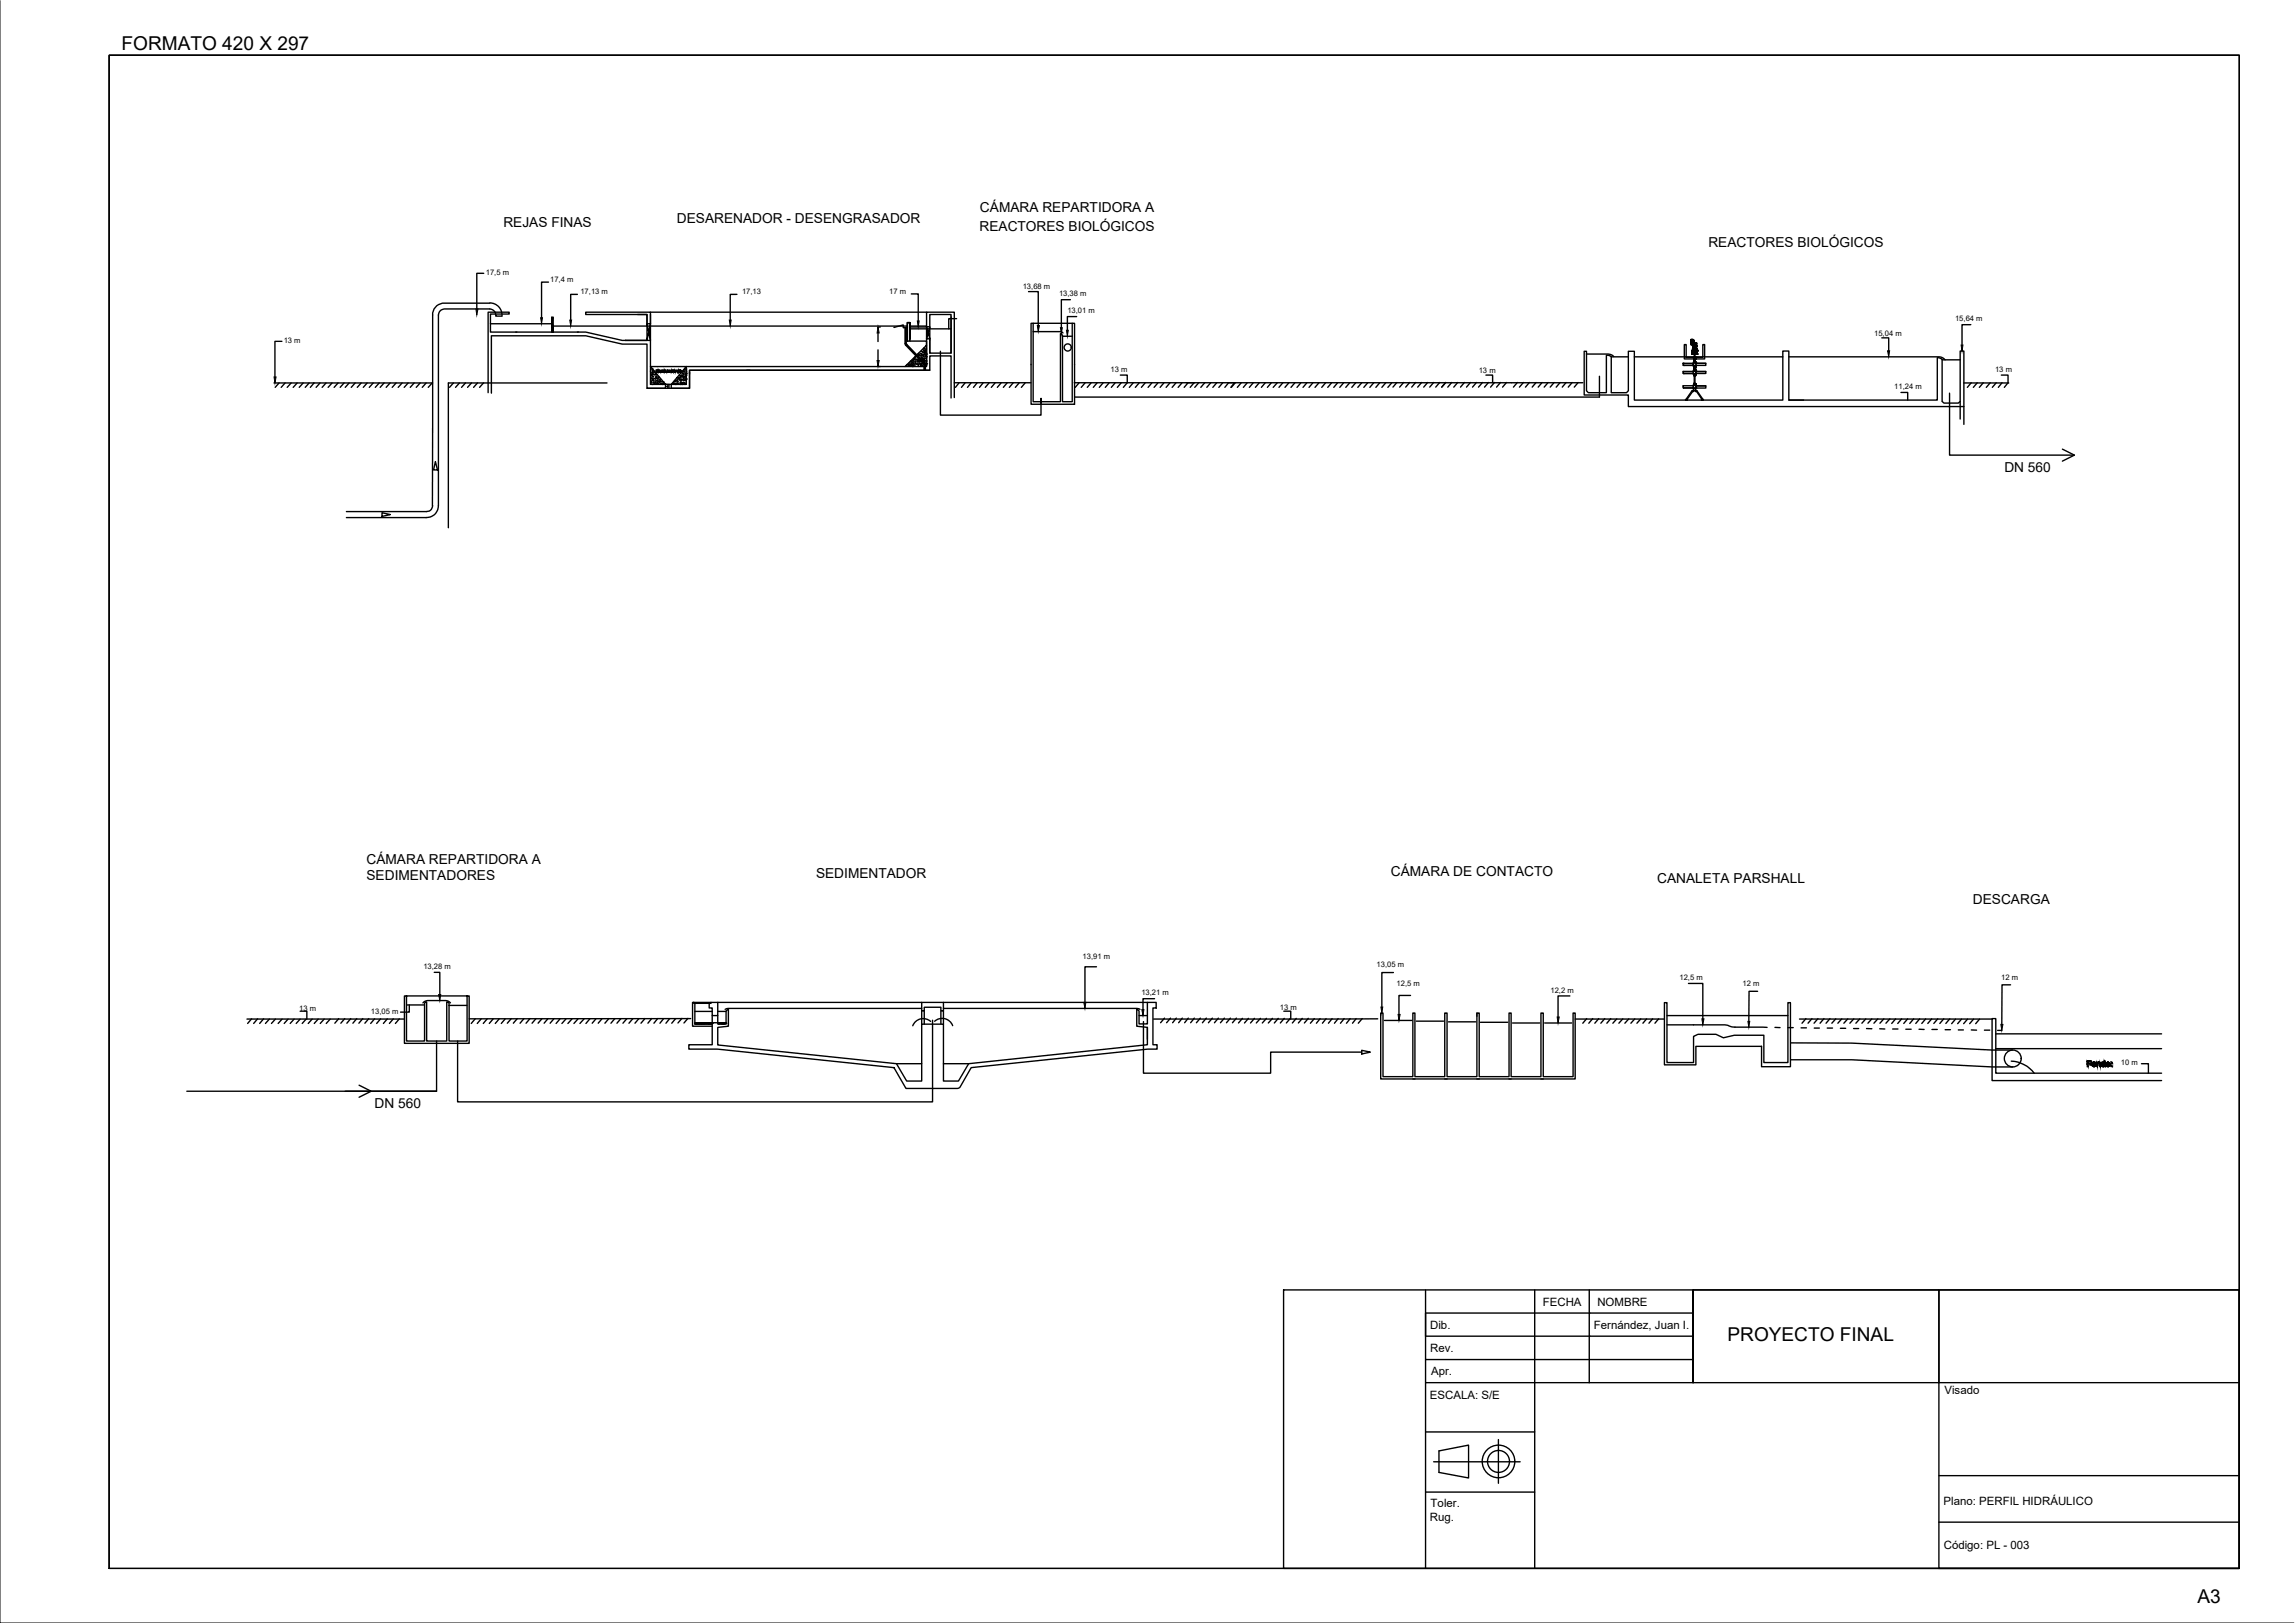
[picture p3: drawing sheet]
<svg xmlns="http://www.w3.org/2000/svg" width="420mm" height="297mm" viewBox="0 0 420 297" stroke-linecap="round" stroke-linejoin="round" font-family="sans-serif">
<defs><g id="words">
<g font-size="3.5">
<text x="22.3" y="9.2">FORMATO 420 X 297</text>
<text x="316.3" y="245.4">PROYECTO FINAL</text>
<text x="402.3" y="293.4">A3</text>
</g>
<g font-size="2.5">
<text x="92.2" y="41.5">REJAS FINAS</text>
<text x="123.9" y="40.8">DESARENADOR - DESENGRASADOR</text>
<text x="179.4" y="38.8">CÁMARA REPARTIDORA A</text>
<text x="179.3" y="42.3">REACTORES BIOLÓGICOS</text>
<text x="312.8" y="45.3">REACTORES BIOLÓGICOS</text>
<text x="366.9" y="86.3">DN 560</text>
<text x="67.1" y="158.1">CÁMARA REPARTIDORA A</text>
<text x="67.1" y="161.1">SEDIMENTADORES</text>
<text x="149.4" y="160.7">SEDIMENTADOR</text>
<text x="254.6" y="160.3">CÁMARA DE CONTACTO</text>
<text x="303.4" y="161.6">CANALETA PARSHALL</text>
<text x="361.2" y="165.4">DESCARGA</text>
<text x="68.6" y="202.8">DN 560</text>
</g>
<g font-size="2.1">
<text x="282.4" y="239">FECHA</text>
<text x="292.4" y="239">NOMBRE</text>
<text x="261.8" y="243.2">Dib.</text>
<text x="291.8" y="243.2">Fernández, Juan I.</text>
<text x="261.8" y="247.4">Rev.</text>
<text x="262" y="251.7">Apr.</text>
<text x="261.8" y="256.1">ESCALA: S/E</text>
<text x="356" y="255">Visado</text>
<text x="261.9" y="275.8">Toler.</text>
<text x="355.8" y="275.4">Plano: PERFIL HIDRÁULICO</text>
<text x="261.8" y="278.3">Rug.</text>
<text x="355.9" y="283.6">Código: PL - 003</text>
</g>
<g font-size="1.4">
<text x="88.9" y="50.3">17,5 m</text>
<text x="100.7" y="51.6">17,4 m</text>
<text x="106.3" y="53.8">17,13 m</text>
<text x="135.8" y="53.8">17,13</text>
<text x="162.8" y="53.7">17 m</text>
<text x="187.2" y="52.9">13,68 m</text>
<text x="193.9" y="54.3">13,38 m</text>
<text x="195.4" y="57.3">13,01 m</text>
<text x="357.9" y="58.8">15,64 m</text>
<text x="51.9" y="62.9">13 m</text>
<text x="343.1" y="61.5">15,04 m</text>
<text x="203.3" y="68.1">13 m</text>
<text x="270.7" y="68.4">13 m</text>
<text x="346.8" y="71.3">11,24 m</text>
<text x="365.3" y="68.1">13 m</text>
<text x="77.5" y="177.3">13,28 m</text>
<text x="198.2" y="175.5">13,91 m</text>
<text x="252" y="177.1">13,05 m</text>
<text x="307.5" y="179.3">12,5 m</text>
<text x="366.4" y="179.4">12 m</text>
<text x="54.8" y="185.1">13 m</text>
<text x="67.9" y="185.6">13,05 m</text>
<text x="209" y="182">13,21 m</text>
<text x="234.3" y="184.8">13 m</text>
<text x="255.7" y="180.5">12,5 m</text>
<text x="283.8" y="181.7">12,2 m</text>
<text x="319" y="180.5">12 m</text>
<text x="388.3" y="194.9">10 m</text>
</g>
</g></defs>
<!-- layer: 0 -->
<g fill="none" stroke="#000" stroke-width=".25">
<path d="M20 10.1h390v276.9h-390zM88.6 50h-1.3v6.5M89.7 55.5h-8.3a2.08 2.08 0 0 0-2.2 2.1v34.9M89.7 55.4a2.22 2.22 0 0 1 2.2 2.5M89.8 59.3h11.2l.3 .4h64.8M91.9 57.9h-1.1a1.16 1.16 0 0 0-1.1-1.4h-8.3l-.7 .3-.4 .6v35.1a2.15 2.15 0 0 1-2.3 2.2h-14.6M100.4 51.6h-1.3v6.6M101 58.1h.3v2.7h-.3v-2.7l.3 2.7M101.3 58.1l-.3 2.7M105.7 53.9h-1.2v4.7M116.7 57.6h1.7v1.7h.7v-1.7M118.4 59.3v-1.7h-11.2v-.5h11.9v2.2"/>
<path d="M118.4 59.3v3l.7-3v3zM119.1 57.1h50.5M134.9 53.9h-1.2v4.7M160.9 59.8h.3M163.7 59.9l1.7-.4v.5h.7M165.7 60v2.9h.2v-2.9M165.8 60v2.9M166.1 59.6v.4M166.6 59.8h3M166.6 59.7h3M166.8 53.8h1.3v4.9M174.1 58v6.6h-3.9v-4.8l-.6 2.2v-2.2l.6 2.2"/>
<path d="M175.1 58.3h-1.4v1.9M188.3 53.4h1.8v6.2M188.8 59.2h.3v14.3h5v-12.4h.2l.2 .3v12.1h1.8v-14.3h.4v14.8h-7.9zM189.1 59.2h7.2M196 54.8h-1.7v5.2M197.1 57.9h-1.7v2.5M360.8 59.4h-1.6v3.7M50.2 70.1h29M51.1 70.1l-.7 .8M51.6 62.5h-1.3v6.5M52.2 70.1l-.7 .8M53.3 70.1l-.7 .8"/>
<path d="M54.4 70.1l-.7 .8M55.5 70.1l-.7 .8M56.6 70.1l-.7 .8M57.5 70.1l-.7 .8M58.6 70.1l-.7 .8M59.7 70.1l-.7 .8M60.8 70.1l-.7 .8M61.9 70.1l-.7 .8M63 70.1l-.7 .8M63.9 70.1l-.7 .8M65 70.1l-.7 .8M66.1 70.1l-.7 .8"/>
<path d="M67.2 70.1l-.7 .8M68.3 70.1l-.7 .8M69.4 70.1l-.7 .8M70.3 70.1l-.7 .8M71.4 70.1l-.7 .8M72.5 70.1l-.7 .8M73.6 70.1l-.7 .8M74.7 70.1l-.7 .8M75.8 70.1l-.7 .8M76.9 70.1l-.7 .8M78 70.1l-.7 .8M79.1 70.1l-.7 .8"/>
<path d="M83 70.1l-.7 .8M84.1 70.1l-.7 .8M85.2 70.1l-.7 .8M86.3 70.1l-.7 .8M87.4 70.1l-.7 .8M88.5 70.1l-.7 .8M94.4 60.8h.2M105.7 60.8h.2M111.1 70.1h-29v26.5M114.6 62.3h4.5v8h2.7v.8h-3.4v-8.1h-4.5l-6.7-1.5h-17.2v10.5M118.4 62.3h-4.5l-6.7-1.5h-17.4v-3.3h3.4v-.4h-3.8v14.8M119.1 67.9h.1"/>
<path d="M119.1 69.3h.1M119.1 69.7v.1M119.2 68.4h.1M119.2 68.6h.1M119.2 70h.1M119.2 70v.1M119.2 69.8h.1l-.1 .1M119.2 68.8v.1M119.2 70.3h.1M119.3 67.7h.1M119.3 68.2h.1M119.3 68.5v.2"/>
<path d="M119.3 68.5v.1M119.3 68.7h.1M119.3 67.5h.1M119.3 69.1v.1M119.3 69.6v.1M119.4 69.2v.1M119.4 69.4h.1M119.4 68h.1M119.4 68.2h.1M119.4 67.8h.1M119.5 69.6h.1M119.5 69.3h.1"/>
<path d="M119.5 68.9h.1M119.5 68.3v.1M119.5 68.5v.1M119.5 70h.1M119.5 70.3v.1M119.5 68.4h.1M119.5 68v.1M119.5 69.4v.1M119.6 69.5h.1M119.6 68.1h.1M119.6 69.7v.1M119.6 70.1h.1"/>
<path d="M119.6 69.9h.1M119.6 68.5h.1M119.6 67.8h.1M119.6 69.2h.1M119.7 69.3h.1M119.8 68.6h.1M119.8 69.3h.1M119.8 69.7h.1M119.8 70.2v.1M119.8 70.3h.1M119.9 68.5h.1M119.9 68.1v.1"/>
<path d="M119.9 68.2h.1M120 68.2v.1M120 69.2h.1M120 69.9v.1M120 70h.1M120 68.6h.1M120 68.9v.1M120 69.3v.1M120.1 69.7h.1M120.1 70.1h.1M120.1 69.5h.1M120.1 69.7v.1"/>
<path d="M120.1 70v.1M120.1 69.1v.1M120.1 68.9h.1M120.1 69.1h.1M120.2 68.9l.1 .2M120.2 69.7h.1M120.2 68.6v.1M120.3 70h.1M120.3 70.2h.1M120.3 69.3h.1M120.3 68.6h.1M120.3 69.5v.1"/>
<path d="M120.4 69.6v.1M120.4 70.3h.1M120.4 69.8h.1M120.4 69.4h.1M120.5 69.8v.1M120.5 69.1h.1M120.6 69h.1M120.6 69v.1M120.6 69.4h.1M120.6 69.8h.1M120.6 70.1v.1M120.6 69.6v.1"/>
<path d="M120.7 69.8h.1M120.7 69.8v.1M120.8 69.9v.1M120.8 69.7h.1M120.9 69.4v.1M120.9 70.1h.1M120.9 69.4h.1M121 70.3h.1M121.2 69.9h.1M121.2 69.8v.1M121.2 70.2v.1M121.3 70.3v.1"/>
<path d="M121.4 70.1v.1M121.4 69.9h.1M121.5 70.2v.1M121.5 70.3h.1M121.6 70.2h.1M121.7 70.3h.1M121.8 70.3h.1M121.8 70.3l-2.7-3.2h6.5l-2.7 3.2M122 70.7h.3M122.3 70.3v.8M122.5 70.3v.8M123.1 70.3h.1"/>
<path d="M123.2 70.1h.1M123.3 70.1v.1M123.4 70.2h.1M123.4 69.8h.1M123.5 70.2h.1M123.5 69.8h.1M123.6 69.6l.1 .1M123.7 69.8h.1M123.7 70.3h.1M123.7 69.5v.1M123.7 70.3v.1M123.9 70.2h.1"/>
<path d="M123.9 69.8h.1M123.9 69.5v.1M123.9 70.1h.1M123.9 70.2v.1M124 69.6l-.1 .1M124 69.2h.1M124 69.5h.1M124 69.9h.1M124 70.2v.1M124 69.1h.1M124.1 69.3h.1M124.1 69.9v.1"/>
<path d="M124.2 70.3h.1M124.2 70.2v.1M124.3 69.5h.1M124.3 69.2h.1M124.3 69.2v.1M124.4 69.1h.1M124.4 68.7h.1M124.5 68.9h.1M124.5 70.1h.1M124.5 70.3h.1M124.5 69.2h.1M124.5 69.9l.1 .2"/>
<path d="M124.5 70h.1M124.5 69.6h.1M124.6 69.9h.1M124.6 70.3v.1M124.7 68.9h.1M124.7 69.5h.1M124.7 69.2h.1M124.7 69.5v.1M124.8 69.5l-.1 .1M124.8 70h.1M124.8 69.4h.1M124.8 68.7h.1"/>
<path d="M124.8 68.4h.1M124.8 70.2h.1M124.8 70v.2M124.9 68.7v.1M124.9 69.5h.1M124.9 70.3v.1M124.9 70.1l.1 .1h-.1M124.9 68.7l.1 .2M125 68h.1M125 70h.1M125 69.6h.1M125 69.1h.1"/>
<path d="M125 68.4h.1M125 68.2h.1M125.1 67.9l-.1 .1M125.1 68.9h.1M125.1 68.6h.1M125.1 69.7h.1M125.1 69.3h.1M125.1 68.8h.1M125.1 70v.1M125.1 69h.1M125.2 67.9h.1M125.2 69.5h.1"/>
<path d="M125.2 67.6v.1M125.2 68v.1M125.3 69.6h.1M125.3 68.4h.1M125.3 68.9h.1M125.3 70h.1M125.3 70.3h.1M125.3 67.5l.1 .1M125.3 70.2v.1M125.3 68.1h.1M125.4 69.5h.1M125.4 67.8h.1"/>
<path d="M125.4 70.2h.1M125.4 68.8h.1M125.4 69.2v.1M125.5 69.5h.1M125.5 69.4v.1M125.5 70.3h.1M125.5 68.5h.1M125.5 68.9h.1M125.6 67.5h.1M125.6 68.7h.1M125.6 68.3h.1M125.6 67.9h.1"/>
<path d="M125.6 68.4h.1M125.6 69v.1M125.6 69.4h.1M125.6 67.1v3.2h-6.5M125.6 68.6v.1M125.6 67.7h.1M125.6 68.3v.1M126.2 68.1v.3M136.7 67.8h.6M160.7 60.9v1.6M160.7 64v2M160.9 67.1h.3"/>
<path d="M165.7 62.9l.1 .3 .2-.2-.1-.1M165.9 66.9v.1M165.9 63.1l3.3 3.4M166 66.8h.1M166.1 66.7h.1M166.3 66.8v.1M166.3 66.7v.1M166.4 66.9h.1M166.4 66.4h.1M166.5 66.7h.1M166.5 67h.1M166.6 62v.4h-.5v-3.4h.5v3v-3h-.5v3.4"/>
<path d="M166.6 60.2h7.5M166.6 62.4h3v4.4M166.7 66.1v.1M166.7 66.7h.1M166.7 66.9h.1M166.8 66.1v.1M166.8 66.2v.1M166.8 66.5h.1M166.8 66.2h.1M166.8 66.1h.1M166.9 66.8v.1M167 66.9v.1"/>
<path d="M167 66h.1M167 67.1h.1M167 66.4h.1M167 67h.1M167 66.7h.1M167 66.1h.1M167 66.3h.1M167.1 66.7h.1M167.1 66.7v.1M167.1 66.9h.1M167.1 66.5h.1M167.3 66.7h.1"/>
<path d="M167.3 65.8l-.1 .1M167.3 65.7v.1M167.3 65.9v.1M167.3 65.6v.1M167.4 66.2h.1M167.4 65.5h.1M167.4 66.6h.1M167.4 67h.1M167.5 66.2h.1M167.5 65.3h.1M167.5 65.7h.1M167.6 66.4v.1"/>
<path d="M167.6 66.1h.1M167.6 66.8h.1M167.6 65.8h.1M167.6 65.7h.1M167.6 65.4h.1M167.7 66.4h.1M167.8 66.6h.1M167.9 66.7h.1M167.9 66.6v.1M167.9 66.2h.1M167.9 65.9h.1M167.9 65.9v.1"/>
<path d="M167.9 65.2h.1M168 66.2h.1M168 66l.1 .1h-.1M168 65.2v.1M168 65.1h.1M168 65.5h.1M168 65.8h.1M168.1 65.8v.1M168.1 65.1h.1M168.1 66.7h.1M168.1 65.3h.1M168.1 66.2h.1"/>
<path d="M168.1 64.7v.1M168.1 65.4h.1M168.1 65.8h.1M168.1 66.5h.1M168.1 67v.1M168.1 66.9h.1M168.2 66.1h.1M168.2 64.7h.1M168.2 65h.1M168.2 65v.1M168.2 66.3h.1M168.2 66h.1"/>
<path d="M168.2 66.7h.1M168.3 66v.1M168.3 65.8v.1M168.3 66.5h.1M168.3 65.1h.1M168.3 65.5h.1M168.4 64.9h.1M168.4 65.1h.1M168.4 64.7h.1M168.4 66.6h.1M168.5 66.7l.1 .2M168.5 66.7h.1"/>
<path d="M168.6 65.5h.1M168.6 66.2h.1M168.6 65.1h.1M168.6 64.8h.1M168.6 65.9h.1M168.6 64.4h.1M168.6 64.7v.1M168.7 64.8v.1M168.7 66.2h.1M168.7 65.9h.1M168.7 65.5h.1M168.7 66.5v.1"/>
<path d="M168.7 66.6v.1M168.7 67h.1M168.7 66.6h.1M168.7 66.8h.1M168.7 65.4v.1M168.7 65.6h.1M168.7 65.1h.1M168.7 64.3h.1M168.7 65.1v.1M168.8 66v.1M168.8 65.7v.1M168.9 65.8h.1"/>
<path d="M168.9 65.5l.1 .1M168.9 64.4h.1M168.9 65.9h.1M168.9 64.5h.1M168.9 66.4h.1M169 64.9h.1M169 65.2h.1M169 66.6h.1M169 67v.1M169 64h.1M169 65h.1M169 66h.1"/>
<path d="M169 65.6h.1M169 67l.1 .1M169.1 63.7h.1M169.1 64v.1M169.1 64.8h.1M169.1 65.7v.2M169.1 66.3l.1 .1M169.1 66.2l-.2 .2M169.2 64.1v.1M169.2 65.8v.1M169.2 64.5h.1M169.2 64.1h.1"/>
<path d="M169.2 66.2h.1M169.2 65.4v.1M169.2 66.8v1M169.2 66.4h.1M169.2 65.9h.1M169.2 65.6h.1M169.2 64.8h.1M169.2 65.2h.1M169.2 66.8h.1M169.2 67h.1M169.2 66.7h.1M169.2 64h.1"/>
<path d="M169.2 66.3h.1M169.3 66h.1M169.3 65h.1M169.3 66.4l-.2 .2-3.3-3.4 .2-.2 3.3 3.5 .1 .3h-.2l-.1-.2M169.3 64.3h.1M169.3 66.8v1M169.3 64.5l.1 .1h-.1M169.3 64.4l-.1 .2M169.3 67h.1M169.3 65.6h.1M169.3 64.2h.1M169.3 66.4h.1"/>
<path d="M169.4 66h.1M169.4 65.2v.1M169.4 66.8v1M169.5 66.4v.2M169.5 63.9h.1M169.5 63.3v.1M169.5 64.9h.1M169.5 66.1h.1M169.5 64.7h.1M169.5 64.5h.1M169.5 64.8v.1M169.5 65.1h.1"/>
<path d="M169.6 65.3h.1M169.6 65.1v.1M169.6 63.9v.1M169.6 66.6h.1M169.6 65.6v.1M169.6 66.4v.1M169.6 66.7h.1M169.6 63.2l-3.9 3.9M170.2 67.8h-44v3.3h-7.8M170.2 64.6v-2.6h-.6v5.1h-44v3.2h-2.7v.8h3.3v-3.3h44v-2.7h3.9v7.7M172.2 64.3v11.7h18.4v-3.1v.8M174.1 64.6v-7h-3.9v2.2h-.6v-2.7h5.1v15.7"/>
<path d="M174.7 70h14M175.6 70l-.7 .9M176.7 70l-.7 .9M177.8 70l-.7 .9M178.9 70l-.7 .9M180 70l-.7 .9M181.1 70l-.7 .9M182.2 70l-.7 .9M183.3 70l-.7 .9M184.4 70l-.7 .9M185.5 70l-.7 .9M186.6 70l-.7 .9"/>
<path d="M187.7 70l-.7 .9M188.8 66.7h.1M189.1 60.7h5l.5 .2M194.5 61.5h1.8M196.7 70h22M196.7 66.7h.1M197.6 70l-.8 .9M198.7 70l-.7 .9M199.8 70l-.7 .9M200.9 70l-.7 .9M202 70l-.7 .9M203.1 70l-.7 .9"/>
<path d="M204.2 70l-.7 .9M205.1 68.7h1.3v1.3l-.7 .9M205.3 70l-.7 .9M207.5 70l-.7 .9M208.6 70l-.7 .9M209.7 70l-.7 .9M210.9 70l-.7 .9M212 70l-.7 .9M213.1 70l-.7 .9M214.2 70l-.7 .9M215.3 70l-.7 .9M216.4 70l-.7 .9"/>
<path d="M217.2 70h8.9l-.7 .9M217.5 70l-.7 .9M218.6 70l-.7 .9M219.5 70l-.8 .9M220.6 70l-.8 .9M221.7 70l-.8 .9M222.8 70l-.8 .9M223.9 70l-.8 .9M224.9 70l-.7 .9M225 70h38.6M226 70l-.7 .9M227.2 70l-.7 .9"/>
<path d="M228.3 70l-.7 .9M229.4 70l-.7 .9M230.5 70l-.7 .9M231.6 70l-.7 .9M232.7 70l-.7 .9M233.8 70l-.7 .9M234.9 70l-.8 .9M236 70l-.8 .9M237.1 70l-.8 .9M238.2 70l-.8 .9M239.3 70l-.8 .9M240.4 70l-.8 .9"/>
<path d="M241.5 70l-.8 .9M242.7 70l-.7 .9M243.8 70l-.7 .9M244.9 70l-.7 .9M246 70l-.7 .9M247.1 70l-.7 .9M248.2 70l-.7 .9M249.3 70l-.7 .9M250.4 70l-.7 .9M251.5 70l-.7 .9M252.6 70l-.7 .9M253.7 70l-.7 .9"/>
<path d="M254.8 70l-.7 .9M255.7 70l-.7 .9M257 70l-.8 .9M258.1 70l-.8 .9M259.2 70l-.8 .9M260.3 70l-.8 .9M261.4 70l-.8 .9M262.5 70l-.8 .9M263.6 70h26.2M263.6 70l-.8 .9M264.7 70l-.8 .9M265.8 70l-.8 .9"/>
<path d="M266.9 70l-.8 .9M268.1 70l-.7 .9M269.2 70l-.7 .9M270.3 70l-.7 .9M271.4 70l-.7 .9M272 68.7h1.3v1.3M272.5 70l-.7 .9M273.6 70l-.7 .9M274.7 70l-.7 .9M275.8 70l-.7 .9M277.8 70l-.7 .9M278.9 70l-.7 .9"/>
<path d="M280 70l-.7 .9M281.2 70l-.7 .9M282.3 70l-.7 .9M283.4 70l-.7 .9M284.5 70l-.7 .9M285.6 70l-.7 .9M286.7 70l-.7 .9M287.8 70l-.7 .9M288.9 70l-.7 .9M290.4 64.8h4l.6 .1 .4 .4M292.8 68.9v3.8h-96.1M295 65.3h3.1"/>
<path d="M299.2 65.3h27.2M308.1 66.5h.1M308.1 66.5h1.9M308.1 70.6l.1 .4M308.1 68l.1 .4M308.1 66.5l.1 .4M308.2 68.4h.1M308.2 66.9h.1M308.2 66.9h1.8v.1M308.4 63.1h.3v2.3h3v-2.3h.4v2.6h-3.7zM308.6 73.2h.3zM308.7 73.1h.2l-.1 .1z"/>
<path d="M309.5 62.7h.1M309.5 62.9h.1M309.5 62.8l.1 .2M309.5 62.8h.1M309.5 62.7h.5M309.5 62.8h.2M309.6 62.3h.1M309.6 62.5h.1M309.6 62.7h.1M309.6 63v.1M309.6 62.8h.1M309.6 62.1h.3v.2"/>
<path d="M309.6 62.3v.2M309.6 62.3v.2v-.2M309.6 62.3v.2zM309.6 62.5v-.2v.2M309.6 62.6v.1M309.6 62.6h.1M309.6 62.5v.1M309.6 62.8l-.1 .2h.3v-.2M309.6 62.8h.2M309.6 62.8h.4M309.6 62.1v.2v-.2h.3v.2h-.3M309.6 63.1h.1"/>
<path d="M309.6 62.5v.2h.3M309.6 63.1h.2M309.7 62.3h.1M309.7 62.8h.1M309.7 62.8h.2M309.7 64.2h.1M309.7 64.2l.5 .1M309.7 64.2h1zM309.7 64.8h.1M309.7 64.2l1 .1-.5-.1M309.7 63l.1 .1M309.7 64.2h.2"/>
<path d="M309.7 64.8h1M309.7 64.3v.5M309.8 64.2h.1M309.8 64.3h.1M309.8 64.8h.9M309.8 64.8h.1M309.8 62.3h.1M309.8 63.1h.1M309.8 64.1h.1M309.8 64.7h.1M309.8 64.3v.1M309.8 62.8h.1"/>
<path d="M309.8 62.8v.3M309.8 64.1v.2M309.8 71.5l-1.1 1.6M309.8 64.3v.5v-.5M309.8 62.8l.1 .3zM309.9 64.2h.1M309.9 62.8h.1M309.9 63.1h.1M309.9 62.6h.1M309.9 62.3h-.3v.3h.3M309.9 62.3v.3M309.9 62.7h.1"/>
<path d="M309.9 63.4h.1M309.9 63.6h.1M309.9 63.6v.1M309.9 63.3v.1M309.9 63.3h.1M309.9 63.8h.1M309.9 64.2h.7M309.9 64.2l.7-.1v.2M309.9 63.3v.1zM309.9 71.7l-1.1 1.4M309.9 62.5h.1M309.9 62.3h.1"/>
<path d="M309.9 63.2h.6M309.9 62.3v.2M309.9 63.4l.1 .2M309.9 63.7h.1M309.9 63.6v-.2l.1 .2M309.9 63.5l.1 .1M309.9 63.4l.1 .1M309.9 63.5h.1M309.9 64.1h.1M309.9 63.9l.1-.1-.1 .3M309.9 63.7v.1M309.9 63.8v.2v-.1"/>
<path d="M309.9 63.2h.1M309.9 63.2v.2M309.9 63.9h.1M309.9 64h.1M309.9 63.7h.1zM309.9 63.3h.2h-.2M309.9 63.4h.7M309.9 64.1h.6M309.9 62.3v.5M309.9 63.6v.4M309.9 62.9h.4M309.9 63h.4"/>
<path d="M309.9 63.2l.7 .1M310 64.2h.1M310 64.3h.1M310 64.2l-.1 .6M310 62.7h.1M310 71h.1M310 62.8h.1M310 63.1v-.1v.1M310 63.1h.1M310 68.4l.4 .1M310 62.8v.1v-.1M310 63.4h.1"/>
<path d="M310 63.5h.1M310 63.6h.1M310 63.6l-.1 .1M310 70.6h-1.9l.1 .4h1.8M310 63.7h.1M310 68h-1.9l.1 .4h1.8h-1.8M310 63.8h.1M310 63.9h.1M310 64h.1M310 63.3l.5 .1zM310 71h.5M310 63.4v.3"/>
<path d="M310 63.9v.1M310 64.1l-.1 .1M310 64.2l.3 .1M310 63.2h.1M310 62.8h.3l-.1 .1M310 63.1l.4 .1M310 62.9h.1M310 63.1h-.1M310 62.8h.4M310 62.8h.3M310 62.8l.1 .1v-.1M310 63.6v-.2h.4v.7"/>
<path d="M310 64.1h.1M310 63.2h.4M310 63.1v.1M310 70.4v.2M310 70.4h.1M310 70.4h.4M310 66.3h.1M310 71h.4M310 68.5h.4M310 68.5h.1M310 67.8h.1M310 67.8h.4"/>
<path d="M310 67h.1M310 67h.4M310 65.6h.1M310 65.6h.4M310 63.4v.7v-.7M310 65.4h.1M310 66.3h.4M310 65.5h.4zM310 65.5l.4 .1M310 65.5h.1M310.1 64.1h.1M310 63.4v.7"/>
<path d="M310 67.8h.2M310 71.1h.4v.4h-.4zM310 71.4l-.2 .1 .2 .2M310 66.3v.1M310 70.5h.4M310.1 63.1v-.1l.1 .1M310.1 63.1h.1M310.1 62.9h.1M310.1 62.8l.1 .1M310.1 68.5h.1M310.1 70.4h.1M310.1 67.8h.1"/>
<path d="M310.1 67h.1M310.1 62.8h.1M310.1 66.3h.1M310.1 65.6h.1M310.1 65.4h.3M310.1 65.4h.1M310.1 70.4h-.1M310.1 65.6h.2M310.1 63.4h.1M310.1 62.8h.3M310.1 62.3v2M310.1 70.3h.1"/>
<path d="M310.1 67.1h.1M310.1 67.2h.1M310.1 67.2h.2zM310.1 65.7h.1M310.1 65.8h.1M310.1 66.1h.1M310.1 68.7h.1M310.1 68.7l.1 1.5M310.1 70.2h.1M310.1 70.2l.2 .1h-.2M310.1 68.7h.2M310.1 68.5v.2"/>
<path d="M310.1 68.5h.2M310.1 67.8h.3M310.1 67.5h.1M310.1 67.6h.1M310.1 67.6h.2v.2M310.1 67.8h.2M310.1 67.3h.1M310.1 67h.2zM310.1 67.2h.2M310.1 66.2h.1M310.1 66.1h.2v.2M310.1 66.3h.3"/>
<path d="M310.1 65.4h.2M310.1 65.7h.2M310.1 65.3h.2zM310.1 65.3h.2M310.1 65.3h.1M310.1 65.3v.1M310.1 70.3h.2M310.1 67.6h.2h-.2v.2M310.1 66.1h.2h-.2h.2h-.2v.2M310.1 63.3h.1M310.1 70.3v.2l-.1-.1M310.1 70.4h.2"/>
<path d="M310.1 68.5h.3h-.3M310.1 67h.2M310.1 67h.3h-.3M310.1 67.1h.2M310.1 64.3v.5M310.1 65.4l.1 .1M310.1 65.6v.2M310.1 67v.2M310.1 67.6h.2M310.1 67.3h.2M310.1 66.2h.2M310.2 64.2h.1"/>
<path d="M310.2 64.8v-.5v1M310.2 65.8h.1M310.2 65.8l-.1 .3M310.2 67.3h.1M310.2 67.3v.2M310.2 70.5h.1M310.2 68.7h.1M310.2 70.4h.1M310.2 67.8h.1M310.2 67h.1M310.2 66.1h.1M310.2 66.3h.1"/>
<path d="M310.2 65.5h.1M310.2 65.3h.1M310.2 65.6h.1M310.2 65.6h.2M310.2 63.2h.1M310.2 64.2h-.2h.3M310.2 70.4v.1M310.2 65.4h.1M310.2 65.4l.1 .1M310.2 63.2l-.3 .1M310.2 65.7v.1M310.2 70.4h.2"/>
<path d="M310.2 63.1h.1M310.2 70.2h.1M310.2 63h.1M310.2 62.9h.1M310.2 67.5h.1M310.2 65.4v.1M310.2 62.8h.1M310.2 65.7h.1M310.2 64.1h.1M310.2 70.4h.1zM310.2 70.3h.1M310.2 67.6h.1"/>
<path d="M310.2 67.2h.1M310.2 66.2h.1M310.2 66.4h.1M310.2 63v.1M310.2 66.3v.1M310.2 67.5v.1M310.2 68.7v.1M310.2 64.1v.1M310.3 64.2h.1M310.3 63.2h.1M310.3 63.2l.2 .1h-.6M310.3 64.1h.1"/>
<path d="M310.3 70.4h.1M310.3 66.3h.1M310.3 64.1v.1M310.3 64.3h.1M310.3 64.2v.1M310.3 70.3h.1M310.3 68.7h.1M310.3 67.6h.1M310.3 67.2h.1M310.3 66.2h.1M310.3 65.7h.1M310.3 65.8h.1"/>
<path d="M310.3 66.1h.1M310.3 67.3h.1M310.3 67.5h.1M310.3 67.5v.1M310.3 68.7v1.5M310.3 70.2h.1M310.3 67.8h.1M310.3 67.6h-.2h.2M310.3 67.1h.1M310.3 66.1l-.2 .1M310.3 65.4h.1M310.3 65.6h.1"/>
<path d="M310.3 65.7l-.2 .1M310.3 65.3h.1M310.3 70.2h-.2h.2M310.3 63.3h.1M310.3 65.3v.2M310.3 65.3h-.1h.1M310.3 64.8v.5M310.3 65.7v.5M310.3 67.1v.5M310.3 70.2v.2M310.3 64.2h.3M310.3 68.5h.1"/>
<path d="M310.3 68.5v.2h-.2M310.3 67h.1M310.3 65.5h.1M310.3 65.6v.1M310.3 62.8h.1M310.3 63.4h.1M310.4 64.1h.1M310.3 62.7l.1 .1M310.3 64.2h.2M310.4 64.2h.1M310.4 64.2h.2M310.4 64.2h-.1"/>
<path d="M310.4 70.4h.1M310.4 67.8h-.4v.1M310.4 67.8h.1M310.4 66.3h.1M310.4 66.3h-.4M310.4 70.4h-.3h.3M310.4 70.4v.2M310.4 68.5h.1M310.4 68.5h-.4M310.4 67.8v.1M310.4 67h.1M310.4 65.5l-.4 .1"/>
<path d="M310.4 65.6h.1M310.4 62.8h.1M310.4 63.2h.1M310.4 64.1v-.7v.7M310.4 65.5h.1M310.4 70.5h.1M310.4 63.4h.1M310.4 63.4v.7zM310.4 71.4l.2 .1v.2h-.2M310.4 62.7v.1M310.4 63.4v.7M310.4 66.3v.1"/>
<path d="M310.4 66.9v.1M310.4 68.4v.1M310.5 64.1h.1M310.4 64.1l-.1 .1M310.4 64.3h.1M310.4 64.4h.1M310.4 64.7h.1M310.4 64.7l.1 .1M310.4 70.6h1.9v.4h-1.8zM310.4 68h1.9v.4h-1.8zM310.4 66.5h.1M310.4 66.5h1.9v.4h-1.8z"/>
<path d="M310.4 63.7h.1M310.4 64.1h-.4h.4M310.4 63.8h.1M310.4 63.8v.3h.1M310.4 63.4v.3zM310.4 64.3v.4M310.4 66.5h1.9M310.4 70.6h1.9M310.4 63.8l.1 .1M310.4 68h1.9M310.5 64.1l-.2 .1M310.5 64.1l-.1 .1"/>
<path d="M310.5 64.3h.1M310.5 71h.1M310.5 62.9h.1M310.5 62.9l-.2-.1v.3h-.3M310.5 63.1h.1M310.5 62.8l-.1 .3h-.2v-.1M310.5 63h.1M310.5 63.1l-.1 .1M310.5 62.9v.2v-.2M310.5 68.4h.1M310.5 67.9h-.5v.5h.5M310.5 67.9h.1"/>
<path d="M310.5 66.9h.1M310.5 66.9h-.5M310.5 64.2h.1h-.1M310.5 63.4h.1M310.5 66.4h.1M310.5 66.4h-.5v.5h-1.8l-.1-.4M310.5 63.8h.1M310.5 63.7h.1M310.5 70.6h.1M310.5 70.6h-.5v.4h-1.8M310.5 63.9h.1M310.5 64h.1"/>
<path d="M310.5 66.4v.1M310.5 67.9v.1M310.5 64.3l-.1 .1M310.5 63.2h.1M310.5 63.3h.1M310.5 63.3h-.2h.3l-.1 .1M310.5 63.2v.8v-.3M310.5 63.9v.1M310.6 63.9h.1M310.5 64.3v.5M310.6 63.8h.1M310.6 63.7h-.1"/>
<path d="M310.6 63.4h.1M310.6 63.3h.1M310.6 63.3v.1h-.6M310.6 63.8h-.2h.2M310.6 63.3v.1M310.6 63.8v.1M310.6 64.3v.5M310.6 64.2h.1M310.6 71.7l1 1.4M310.6 64.1h.1M310.6 64.1v.1M310.6 64.2h-.3"/>
<path d="M310.6 64.4v.3M310.6 64.2v.1M310.6 71.5l1.1 1.6M310.7 64.1l-.1 .1M310.7 64.1h.1M310.7 64.2h.1M310.7 64.8h.1M310.7 64.3v.5v-.5M311.5 73.2h.4zM311.6 73.1h.1zM327.5 65.3h27.5l.6 .2 .5 .4M327.5 73.2h2.7"/>
<path d="M344.5 61.8h1.3v2.4M348 71.8h1.2v1.4M355.6 73.5l.3 .3h2.6l.4-.3M355.6 73.4v-7.7l-.6-.2h-.3v7.7h-27.2v-9h-1.1v9h-27.2v-8.9h-1.1v7.2l-.3 .4h-2.8v-6.7l-.6-.2h-.3v6.9h-3.3l-.4-.4v-7.2h-.4v8h8.1v2.1h61.4M355.6 65.9h3.3M356.9 72v11.3h22.9M358.9 76.7v-12.5h.6v13.5M359.5 70.1h8.2M360.9 70l-.7 .9M362 70l-.7 .9M363.1 70l-.7 .9M364.4 70l-.8 .9"/>
<path d="M365.5 70l-.8 .9M366.4 68.7h1.2v1.3l-.7 .9M366.5 70l-.7 .9M69.9 93.8l1.6 .4-1.6 .3zM79.2 92.5l-.1 .5a.95 .95 0 0 1-1 .6h-14.7M79.7 84.5l.4 1.5h-.7zM377.6 82.2l2.2 1.1-2.2 1.1M79.5 178h1v4M200.7 176.9h-2.1v6.6M255.1 178h-2.1v6.3M309.1 180h2.6v6.5M45.2 186.5h28.8"/>
<path d="M46.1 186.5l-.8 .8M47.2 186.5l-.8 .8M48.3 186.5l-.8 .8M49.3 186.5l-.7 .8M50.4 186.5l-.7 .8M51.6 186.5l-.7 .8M52.7 186.5l-.7 .8M53.8 186.5l-.7 .8M54.9 185.1h1.3v1.4M54.9 186.5l-.7 .8M56 186.5l-.7 .8M57.1 186.5l-.7 .8"/>
<path d="M58.3 186.5l-.8 .8M59.4 186.5l-.8 .8M60.5 186.5l-.8 .8M62 186.4l-.7 .9M63.1 186.4l-.7 .9M63.2 199.7h16.7M64.2 186.4l-.7 .9M65.3 186.4l-.7 .9M65.7 198.6l2.2 1.1-2.2 1.1M66.4 186.4l-.7 .9M67.5 186.4l-.7 .9M68.6 186.5l-.7 .8"/>
<path d="M69.7 186.5l-.7 .8M70.9 186.5l-.7 .8M72 186.5l-.7 .8M73.1 186.5l-.7 .8M74.4 182.3h-.4v8.7h11.9v-8.7h-.4v8.2h-3.3v-6.9l-.2-.2h-.2v7.1h-3.7v-7.1l-.4 .2v6.9h-3.3v-8.2h11.1M74.4 183.9h3.3M74.9 183.9v1.3h-1.6M77.4 183.5l.4-.3 .5-.1h3.3l.5 .1 .4 .3M79.9 190.5v9.2h-45.7M82.2 184h3.3M87 186.5l-.7 .8M88.1 186.5l-.7 .8"/>
<path d="M89.2 186.5l-.7 .8M90.3 186.5l-.7 .8M91.4 186.5l-.7 .8M92.5 186.5l-.7 .8M93.6 186.4l-.7 .9M94.7 186.4l-.7 .9M95.9 186.4l-.7 .9M97 186.4l-.7 .9M98.1 186.4l-.7 .9M99.2 186.4l-.7 .9M100.3 186.4l-.7 .9M101.4 186.4l-.7 .9"/>
<path d="M102.5 186.5l-.7 .8M103.6 186.5l-.7 .8M104.7 186.5l-.7 .8M105.8 186.5l-.7 .8M106.9 186.5l-.7 .8M108 186.5l-.7 .8M109.1 186.4l-.7 .9M110.2 186.4l-.7 .9M111.5 186.4l-.8 .9M112.6 186.4l-.8 .9M113.7 186.4l-.8 .9M114.8 186.4l-.8 .9"/>
<path d="M115.9 186.4l-.8 .9M117 186.4l-.8 .9M118.1 186.4l-.8 .9M119.3 186.4l-.7 .9M120.4 186.4l-.7 .9M121.5 186.4l-.7 .9M122.6 186.4l-.7 .9M123.7 186.4l-.7 .9M124.8 186.4l-.7 .8M125.9 186.4l-.7 .8M126.1 191.2h4.3v-4h1v.2h1.5v-2.4l.4-.4v3.2l-1.9 .2v3.2l32.7 3.5 1.9 3.2h2.7v-10.5h4v10.5h2.8l1.8-3.2 32.8-3.5v-3.2l-2-.2v-3.2l.4 .4v2.4h1.6v-3.9h1.6v1h-.6v6.7h.7v.8h-1.7l-32.3 3.4-2 3.6-.5 .2h-9.4l-2.2-3.8-32.3-3.4h-5.3zM126.4 186.4l-40.5 .1"/>
<path d="M127 183.5h-.2v4.3h3.6M127 183.5h3.2v.1h-3.2zM127.2 183.6v3.8h3.2M127.2 187.4h.1M127.2 185.1h3.2M127.3 187.3h.1M127.3 187.4h.1M127.3 187.2v.2M127.4 187.3h.1M127.4 187.2h.1M127.5 187.4h.1M127.6 187.3h.1"/>
<path d="M127.6 187.4h.1M127.6 187.2h.1M127.6 187.3v.1M127.7 187.3l.1 .1M127.8 187.3h.1M127.8 187.4h.1M127.8 187.3v.1M127.9 187.3h.1M127.9 187.3v.1M127.9 187.2l.1 .1M128 187.4h.1M128 187.3h.1"/>
<path d="M128.1 187.4h.1M128.2 187.4h.1M128.2 187.2v.1M128.3 187.2h.1M128.3 187.3h.1M128.4 187.4h.1M128.4 187.3h.1M128.4 187.3v.1M128.5 187.4h.1M128.5 187.3v.1M128.6 187.3h.1M128.6 187.2h.1"/>
<path d="M128.6 187.4h.1M128.7 187.2h.1M128.7 187.4h.1M128.7 187.3h.1M128.8 187.4h.1M128.9 187.3h.1M128.9 187.4h.1M128.9 187.2h.1M128.9 187.2v.1M129 187.2h.1M129 187.3v.1M129.1 187.2h.1"/>
<path d="M129.1 187.4h.1M129.2 187.4h.1M129.2 187.3h.1M129.3 187.3h.1M129.3 187.4h.1M129.3 187.2h.1M129.4 187.3h.1M129.5 187.2h.1M129.5 187.3h.1M129.5 187.4h.1M129.5 187.2v.1M129.6 187.3h.1"/>
<path d="M129.6 187.2v.1M129.7 187.4h.1M129.8 187.3h.1M129.8 187.4h.1M129.8 187.2h.1M129.8 187.3v.1M129.9 187.4h.1M130 187.3h.1M130 187.4h.1M130 187.2v.1M130.1 187.3h.1M130.2 183.5h1.2v2.4h-1v-1.4h-.6v-.9"/>
<path d="M130.2 187.4h.1M130.2 187.2h.1M130.3 187.3h.1M130.3 187.2h.1M130.3 187.3v.1M130.4 187.3h.1M130.4 185.9v1.3h-3.2M131.4 187.3h.1M131.4 185.9v1.3h1.5M131.4 183.5h37.3M131.4 185.1h1.5M131.4 187.4h.1"/>
<path d="M131.5 187.2v.1M131.5 187.4h.1M131.5 187.2h.1M131.6 187.3h.1M131.6 187.4h.1M131.7 187.3h.1M131.7 187.2v.1M131.7 187.4h.1M131.9 187.4h.1M131.9 187.2v.1M132 187.3l-.1 .1M132 187.2h.1"/>
<path d="M132 187.3h.1M132 187.2v.1M132 187.4h.1M132.1 187.3h.1M132.1 187.4h.1M132.2 187.2h.1M132.2 187.4h.1M132.3 187.3h.1M132.3 187.4h.1M132.3 187.2h.1M132.3 187.2v.1M132.4 187.4h.1"/>
<path d="M132.4 187.2v.1M132.5 187.3v.1M132.5 187.4h.1M132.5 187.3h.1M132.6 187.4h.1M132.6 187.3v.1M132.7 187.3h.1M132.7 187.2v.1M132.7 187.3v.1M132.8 187.3h.1M132.9 187.2v.1M132.9 187.3h.1"/>
<path d="M132.9 187.4h.1M164.1 194.7h4.6M168.7 184.6h-35.4l-.5 .1M168.7 183.5h4v1.5h-.4v-.7h-3.1v.7h-.5zM168.7 185v2.4M169.2 185v2.4M170.4 186.9a2.05 2.05 0 0 0-3.3 .8M170.7 186.7v15h-86.9v-11.2M171.1 186.9a2.05 2.05 0 0 1 3.3 .8M172.3 185v2.4M172.7 184.6h35.5l.5 .1M172.7 183.5h37.4"/>
<path d="M172.7 194.7h4.6M172.7 185v2.4M208.5 185.9h1.6M209.3 187v9.4h23.3v-3.8h16.7M210.1 188v2.2M211.4 182.8h-2.1v2M211.7 184.5v.1M213.2 186.3l-.7 .9M214.3 186.3l-.7 .9M215.3 186.3l-.6 .9M216.5 186.3l-.7 .9M217.6 186.3l-.7 .9"/>
<path d="M218.7 186.3l-.7 .9M219.8 186.3l-.8 .9M220.9 186.3l-.8 .9M222 186.3l-.8 .9M223.1 186.3l-.8 .9M224.2 186.3l-.8 .9M225.3 186.3l-.8 .9M226.4 186.3l-.8 .9M227.5 186.4l-.8 .8M228.6 186.4l-.8 .8M229.7 186.4l-.8 .8M230.8 186.4l-.8 .8"/>
<path d="M231.9 186.4l-.8 .8M233 186.4l-.8 .8M234 186.4l-.7 .8M235 185.1h1.3v1.4M235.1 186.4l-.7 .8M236.2 186.4l-.7 .8M237.3 186.4l-.7 .8M238.4 186.4l-.7 .8M239.5 186.4l-.7 .8M240.6 186.4l-.7 .9M241.7 186.4l-.7 .9M242.8 186.4l-.7 .9"/>
<path d="M243.9 186.4l-.7 .9M245 186.4l-.7 .9M246.1 186.4l-.7 .9M247.2 186.4l-.7 .9M248.3 186.4l-.7 .9M249.3 192.2l1.6 .4-1.6 .3zM249.4 186.4l-.7 .9M252.2 186.5h-41M253.4 186.8h5M258.2 182.2h-2.1v3.5M258.7 197.5h23.8M259.3 186.9h5"/>
<path d="M265.2 187h5M270.4 185.4v11.6h-5.5v-11.6h-.4v11.6h-5.5v-11.6h-.3v11.6h-5.5v-11.6h-.4v12.1h6.2M270.4 186v-.6h.4v11.6h5.5v-11.6h.3v11.6h5.5v-11.6h.4v11.6h5.5v-11.6h.4v12.1h-6.3M271 187.1h5M276.9 187.2h5M282.8 187.2h4.9M287.4 182.3h-2.2v3.8M288.4 186.5h16.3M290.5 186.4l-.7 .9M291.6 186.4l-.7 .9M292.7 186.4l-.7 .9M293.8 186.4l-.7 .9"/>
<path d="M294.9 186.4l-.7 .9M296 186.5l-.7 .8M297.1 186.5l-.7 .8M298.2 186.5l-.7 .8M299.3 186.5l-.7 .8M300.4 186.5l-.7 .8M301.5 186.5l-.7 .8M302.6 186.5l-.7 .8M303.7 186.5l-.7 .8M304.7 183.5h.5v11h4.8v-4.8l.9-.4h3.3l1.3 .6 2-.4h5.4v5h4.4v-11h.5v11.7h-5.3v-3.7h-12v3.4h-5.8zM305.2 187.6h10.6l1.8 .4h5.9M305.2 185.9h22.1"/>
<path d="M321.8 181.4h-1.6v5.5M325 188l.9 .1M327.3 188.1h1M327.9 190.9h11.1l25.7 1.3h3.8M327.9 194h11.1l25.7 1.3h3.8M329.4 186.5h35.3M329.7 188.1h1M330.6 186.4l-.7 .9M331.7 186.4l-.7 .9M332.1 188.2h1M332.8 186.4l-.7 .9M333.9 186.4l-.7 .9"/>
<path d="M334.5 188.2h1M335 186.4l-.7 .9M336.1 186.5l-.7 .8M336.9 188.2h1M337.2 186.5l-.7 .8M338.3 186.5l-.7 .8M339.3 188.2h1M339.4 186.5l-.7 .8M340.5 186.5l-.7 .8M341.6 186.5l-.7 .8M341.7 188.2l1 .1M342.7 186.5l-.7 .8"/>
<path d="M343.8 186.5l-.7 .8M344.1 188.3h1M344.9 186.5l-.7 .8M346 186.5l-.7 .8M346.5 188.3h1M347 186.5l-.7 .8M348.1 186.5l-.7 .8M348.9 188.4h1M349.2 186.5l-.7 .8M350.4 186.5l-.8 .8M351.3 188.4h1M351.5 186.5l-.8 .8"/>
<path d="M352.6 186.5l-.8 .8M353.7 186.5l-.8 .8M353.7 188.4h1M354.8 186.5l-.8 .8M355.9 186.5l-.8 .8M356.1 188.5h1M357 186.5l-.8 .8M358 186.5l-.7 .9M358.5 188.5h1M359.1 186.5l-.7 .9M360.2 186.5l-.7 .9M360.9 188.5h1"/>
<path d="M361.3 186.5l-.7 .9M362.4 186.5l-.7 .9M363.3 188.5h1M365.4 189.2h30.3M365.4 191.9h30.3M365.7 188.6h.8M368.1 180.2h-1.6v7.3M368.2 194.2a5.6 5.6 0 0 1 4.2 2.2M392 194.7h1.3v1.7M395.7 196.4h-30.3v-10h-.7v11.4h31M235 236.1h175v50.9h-175zM261 236.1v50.9"/>
<path d="M281 236.1v50.9M291 236.1v17M310 236.1v17h45v-17h-45v17h-49M355 236.1h55v50.9h-55zM261 248.8h49M261 244.5h49M261 240.3h49M355 253.1h55M261 262.1h20M261 273.1h20M262.5 267.5h15.8M263.4 265.5l5.5-1v6l-5.5-1z"/>
<path d="M274.3 263.5v8M355 278.6h55M355 270.1h55"/>
<circle cx="195.5" cy="63.6" r=".66"/>
<circle cx="368.5" cy="193.7" r="1.55"/>
<circle cx="274.3" cy="267.5" r="2.98"/>
<circle cx="274.3" cy="267.5" r="2.01"/>
</g>
<path d="M0 .1v296.9h419.9M20 10.1h390v276.9h-390zM291 240.3h.1M291 244.5h.1M291 248.8h.1" fill="none" stroke="#000" stroke-width=".18"/>
<g fill="#000" stroke="#000" stroke-width=".18">
<path d="M87.1 56.5h.4l-.2 1.1zM99 58.2h.3l-.2 1.1zM104.3 58.6h.3l-.1 1.1zM133.5 58.6h.4l-.2 1.1zM167.9 58.7h.4l-.2 1.1zM189.9 59.6h.4l-.2 1.1zM194.1 60h.4l-.2 1.1zM50.2 69h.3l-.2 1.1zM120.3 67.8h.1zM120.5 68v.1zM121.6 68v.1zM122.9 68v.1z"/>
<path d="M123.2 67.9h.2zM160.7 59.8l.3 1.1h-.4zM160.6 66h.4l-.3 1.1zM195.2 60.4h.4l-.2 1.1zM345.6 64.2h.3l-.1 1.1zM359 63.1h.4l-.2 1.1zM80.3 182h.4l-.2 1.1zM198.4 183.5h.4l-.2 1.1zM209 184.8h.4l-.1 1.1zM252.8 184.3h.4l-.2 1.1zM255.9 185.7h.4l-.2 1.1zM285.1 186.1h.4l-.3 1.1z"/>
<path d="M311.6 186.5h.4l-.3 1.1zM320 186.9h.3l-.1 1.1zM366.3 187.5h.4l-.2 1.1zM383 194.6h.2zM383.2 195.2h.3zM384 194.5h.2zM384 194.5h.5zM384.7 194.7h.2zM384.7 195.1h.2zM384.9 195.2h.3zM385.1 194.5h.3zM385.1 195.1h.3z"/>
<path d="M386 194.5h.2zM386.1 194.7h.2zM386.1 195h.1zM386.2 194.9h.1z"/>
<path d="M120.2 68.1h.2zM120.2 68.1h.2z"/>
<path d="M120.2 67.8h.2zM120.2 67.8h.2z"/>
<path d="M120.3 67.9h.1zM120.3 67.9h.1z"/>
<path d="M120.2 67.8h.1zM120.2 67.8h.1z"/>
<path d="M120.3 67.9h.1zM120.3 67.9h.1z"/>
<path d="M120.2 68.1h.2zM120.2 68.1h.2z"/>
<path d="M120.2 67.9h.2zM120.2 67.9h.2z"/>
<path d="M120.5 67.9l.2 .1zM120.5 67.9l.2 .1z"/>
<path d="M120.6 67.8v.1zM120.6 67.8l-.1 .1z"/>
<path d="M120.6 67.8l.1 .1zM120.6 67.8l.1 .1z"/>
<path d="M120.6 67.9l.2 .1zM120.6 67.9l.2 .1z"/>
<path d="M120.7 68l.1 .1zM120.7 68l.1 .1z"/>
<path d="M120.9 67.8v.3zM120.9 67.8v.3z"/>
<path d="M120.9 68.1h.1zM120.9 68.1h.1z"/>
<path d="M121.1 67.8l.1 .3zM121.1 67.8l.1 .3z"/>
<path d="M121.1 67.8h.1zM121.1 67.8h.1z"/>
<path d="M121.1 68.1h.1zM121.1 68.1h.1z"/>
<path d="M121.3 67.8h.2zM121.3 67.8h.2z"/>
<path d="M121.3 67.8v.3zM121.3 67.8v.3z"/>
<path d="M121.3 68.1h.2zM121.3 68.1h.2z"/>
<path d="M121.3 68.1h.2zM121.3 68.1h.2z"/>
<path d="M121.4 68l.1 .1zM121.4 68l.1 .1z"/>
<path d="M121.3 67.8h.2zM121.3 67.8h.2z"/>
<path d="M121.6 67.9l.2 .1zM121.6 67.9l.2 .1z"/>
<path d="M121.7 67.8v.1zM121.7 67.8l-.1 .1z"/>
<path d="M121.8 67.8v.1zM121.8 67.8v.1z"/>
<path d="M121.7 67.9l.2 .1zM121.7 67.9l.2 .1z"/>
<path d="M121.8 68l.1 .1zM121.8 68l.1 .1z"/>
<path d="M122.1 67.8h.2zM122.1 67.8h.2z"/>
<path d="M122.1 67.8v.3zM122.1 67.8v.3z"/>
<path d="M122.1 68.1h.2zM122.1 68.1h.2z"/>
<path d="M122.1 68.1h.2zM122.1 68.1h.2z"/>
<path d="M122.1 67.8h.2zM122.1 67.8h.2z"/>
<path d="M122.3 67.8h.1zM122.3 67.8h.1z"/>
<path d="M122.3 68v.1zM122.3 68v.1z"/>
<path d="M122.5 67.9v.2zM122.5 67.9v.2z"/>
<path d="M122.5 67.8h.1zM122.5 67.8h.1z"/>
<path d="M122.5 67.9h.1zM122.5 67.9h.1z"/>
<path d="M122.5 68.1h.1zM122.5 68.1h.1z"/>
<path d="M122.9 67.9l.2 .1zM122.9 67.9l.2 .1z"/>
<path d="M122.9 67.8v.1zM122.9 67.8v.1z"/>
<path d="M123 67.8l.1 .1zM123 67.8l.1 .1z"/>
<path d="M122.9 67.9l.2 .1zM122.9 67.9l.2 .1z"/>
<path d="M123.1 68v.1zM123.1 68v.1z"/>
<path d="M123.2 67.8h.2zM123.2 67.8h.2z"/>
<path d="M123.2 67.8v.1zM123.2 67.8v.1z"/>
<path d="M123.2 67.9h.2zM123.2 67.9h.2z"/>
<path d="M123.2 67.9v.2zM123.2 67.9v.2z"/>
<path d="M123.3 67.9l.2 .2zM123.3 67.9l.2 .2z"/>
<path d="M123.2 67.8h.2zM123.2 67.8h.2z"/>
<path d="M123.5 67.8l.1 .1zM123.5 67.8l.1 .1z"/>
<path d="M123.5 67.9l.1 .2zM123.5 67.9l.1 .2z"/>
<path d="M123.5 67.8h.2zM123.5 67.8h.2z"/>
<path d="M123.5 67.9h.2zM123.5 67.9h.2z"/>
<path d="M123.5 68.1h.2zM123.5 68.1h.2z"/>
<path d="M123.8 67.8v.3zM123.8 67.8v.3z"/>
<path d="M123.9 67.8l.1 .2zM123.8 67.8l.2 .3z"/>
<path d="M124 67.8v.2zM124 67.8v.2z"/>
<path d="M124 68v.1zM124 68v.1z"/>
<path d="M124.1 68l.1 .1zM124.1 68l.1 .1z"/>
<path d="M124.2 67.9l.1 .1zM124.2 67.9l.1 .1h-.2z"/>
<path d="M124.2 67.8v.1zM124.2 67.8v.1z"/>
<path d="M124.2 67.8l.1 .1zM124.2 67.8l.1 .1z"/>
<path d="M124.2 67.9l.2 .1zM124.2 67.9l.2 .1z"/>
<path d="M124.3 68l.1 .1zM124.3 68l.1 .1z"/>
<path d="M124.4 68.1h.3zM124.4 68.1h.3z"/>
<path d="M124.5 67.8h.2zM124.5 67.8h.2z"/>
<path d="M124.4 68l.1 .1zM124.4 68l.1 .1z"/>
<path d="M124.4 67.8h.1zM124.4 67.8h.1z"/>
<path d="M124.4 67.8l.1 .1zM124.4 67.8l.1 .1z"/>
<path d="M124.5 67.9h.2zM124.5 67.9h.2z"/>
<path d="M124.5 67.9h.2zM124.5 67.9h.2z"/>
<path d="M124.5 67.9h.1zM124.5 67.9h.1z"/>
<path d="M124.5 68.1h.1zM124.5 68.1h.1z"/>
<path d="M124.5 67.8h.1zM124.5 67.8h.1z"/>
<path d="M124.6 67.8h.1zM124.6 67.8h.1z"/>
<path d="M382.1 194.3l.2 .3v-.3zM382.1 194.3l.2 .3h-.2z"/>
<path d="M382.1 194.7l.2 .5v-.5zM382.1 194.7l.2 .5h-.2z"/>
<path d="M382.1 194.6l.7 .1v-.1zM382.1 194.6l.7 .1h-.7z"/>
<path d="M382.1 194.1l.8 .2v-.2zM382.1 194.1l.8 .2h-.8z"/>
<path d="M383 194.7h.1zM383 194.7h.1zM383 194.7h.1zM383 194.7h.1z"/>
<path d="M383 194.7l.1 .1zM383 194.7l.1 .1z"/>
<path d="M383 194.8l.1 .1zM383 194.8l.1 .1z"/>
<path d="M383 194.9h.1zM383 194.9h.1zM383 194.9h.1zM383 194.9h.1z"/>
<path d="M383 194.9l.2 .1zM383 194.9l.2 .1zM383 195h.2zM383 195h.2z"/>
<path d="M383 194.6h.2zM383 194.6h.2z"/>
<path d="M383 194.6h.2zM383 194.6h.2zM383 194.6h.2z"/>
<path d="M383 194.6h.2zM383 194.6l.1 .1zM383 194.7h.1zM383 194.7h.1z"/>
<path d="M383 195h.2zM383 195h.2zM383 195h.2zM383 195h.2z"/>
<path d="M383 195l.2 .1zM383 195l.2 .1zM383 195.1h.2zM383 195.1h.2z"/>
<path d="M383 194.5l.2 .1zM383 194.5l.2 .1z"/>
<path d="M383.1 194.5h.1zM383 194.5h.2zM383 194.5h.2zM383 194.5h.2z"/>
<path d="M383 195.1h.2zM383 195.1h.2z"/>
<path d="M383 195.1h.2zM383 195.1h.2z"/>
<path d="M383.1 194.5h.2zM383.1 194.5h.1z"/>
<path d="M383.1 195.1h.2zM383.1 195.1h.2z"/>
<path d="M383.1 194.5h.2zM383.1 194.5h.3z"/>
<path d="M383.1 195.1h.3zM383.1 195.1h.3z"/>
<path d="M383.3 194.4h.2zM383.3 194.4h.2z"/>
<path d="M383.2 195.2h.3zM383.2 195.2h.3z"/>
<path d="M383.2 194.4h.3zM383.2 194.4h.3z"/>
<path d="M383.2 194.4l.3 .1zM383.2 194.4l.3 .1z"/>
<path d="M383.2 194.5h.4zM383.1 194.5h.5z"/>
<path d="M383.5 195.1h.2zM383.5 195.1h.2zM383.5 195.1h.2z"/>
<path d="M383.2 195.2h.3zM383.2 195.2h.3z"/>
<path d="M383.1 195.1h.5zM383.1 195.1h.5z"/>
<path d="M383.1 195.1h.5zM383.1 195.1l.4 .1zM383.2 195.2h.3z"/>
<path d="M383.1 194.5h.5zM383.1 194.5h.5z"/>
<path d="M383.1 194.5h.5zM383.1 194.5h.5z"/>
<path d="M383.4 194.5h.2zM383.4 194.5h.2z"/>
<path d="M383.4 194.5h.3zM383.4 194.5h.3zM383.5 194.5h.2zM383.5 194.5h.2z"/>
<path d="M383.4 195.1h.2zM383.4 195.1h.2z"/>
<path d="M383.1 195.1h.5zM383.1 195.1h.5z"/>
<path d="M383.5 194.5h.2zM383.5 194.5h.2z"/>
<path d="M383.5 194.5l.2 .1zM383.5 194.5l.2 .1z"/>
<path d="M383.5 195.1h.2zM383.5 195.1h.1zM383.5 195.1h.1zM383.5 195.1h.1z"/>
<path d="M383.5 194.6h.2zM383.5 194.6h.2z"/>
<path d="M383.5 194.6h.2zM383.5 194.6h.2zM383.5 194.6h.2zM383.5 194.6h.2z"/>
<path d="M383.5 194.6l.2 .1zM383.5 194.6l.2 .1zM383.6 194.7h.1zM383.6 194.7h.1z"/>
<path d="M383.6 194.7h.1zM383.6 194.7h.1zM383.6 194.7h.1zM383.6 194.7h.1z"/>
<path d="M383.6 194.7l.1 .2v-.2zM383.6 194.7l.1 .2h-.1zM383.6 194.9h.1zM383.6 194.9h.1z"/>
<path d="M383.6 194.9h.1zM383.6 194.9h.1zM383.6 194.9h.1zM383.6 194.9h.1z"/>
<path d="M383.6 194.9l.1 .1zM383.6 194.9l.1 .1zM383.5 195h.2zM383.5 195h.2z"/>
<path d="M383.5 195h.2zM383.5 195h.2zM383.5 195h.2zM383.5 195h.2z"/>
<path d="M383.5 195h.2zM383.5 195l.2 .1zM383.5 195.1h.2z"/>
<path d="M383.9 194.5h.2zM383.9 194.5h.2z"/>
<path d="M383.9 194.4l.1 .1zM383.9 194.4l.1 .1z"/>
<path d="M383.9 194.7l.1 .5v-.5zM383.9 194.7l.1 .5h-.1z"/>
<path d="M383.9 194.6h.1zM383.9 194.6h.1zM383.9 194.6h.1zM383.9 194.6h.1z"/>
<path d="M383.9 194.6h.1zM383.9 194.6l.1 .1z"/>
<path d="M383.9 194.5h.2zM383.9 194.5h.2z"/>
<path d="M383.9 194.5h.2zM383.9 194.5l.1 .1zM383.9 194.6h.1zM383.9 194.6h.1z"/>
<path d="M384 194.5h.2zM384 194.5h.1z"/>
<path d="M384.2 194.4h.1zM384.2 194.4h.1z"/>
<path d="M384.3 194.5h.2zM384.3 194.5h.2zM384.3 194.5h.2z"/>
<path d="M384.1 194.4h.3zM384.1 194.4h.3z"/>
<path d="M384.1 194.4l.3 .1zM384.1 194.4l.3 .1z"/>
<path d="M384.1 194.5h.4zM384 194.5h.5zM384 194.5h.5zM384 194.5h.5z"/>
<path d="M384 194.5h.5zM384 194.5h.5zM384 194.5h.5z"/>
<path d="M384.3 194.5h.2zM384.3 194.5h.2zM384.3 194.5h.2z"/>
<path d="M384.3 194.5l.2 .1zM384.3 194.5l.2 .1zM384.4 194.6h.1zM384.4 194.6h.1z"/>
<path d="M384.4 194.6h.1zM384.4 194.6h.1z"/>
<path d="M384.4 194.6l.1 .6v-.6zM384.4 194.6l.1 .6h-.1z"/>
<path d="M384.8 195.1h.2zM384.8 195.1h.2z"/>
<path d="M384.7 194.8h.1zM384.7 194.8h.2z"/>
<path d="M384.7 194.8h.1zM384.7 194.8h.1z"/>
<path d="M384.7 194.8h.1zM384.7 194.8h.1z"/>
<path d="M384.7 194.8l.2 .1zM384.7 194.8l.2 .1z"/>
<path d="M384.7 194.6l.2 .1zM384.7 194.6l.2 .1z"/>
<path d="M384.7 194.7h.2zM384.7 194.7h.2zM384.7 194.7h.2z"/>
<path d="M384.7 194.7l.2 .1zM384.7 194.7l.2 .1z"/>
<path d="M384.7 194.9h.2zM384.7 194.9h.2zM384.7 194.9h.2zM384.7 194.9h.2z"/>
<path d="M384.7 194.9l.2 .1zM384.7 194.9l.2 .1zM384.7 195h.2zM384.7 195h.2z"/>
<path d="M384.7 195h.2zM384.7 195h.2z"/>
<path d="M384.9 194.4h.2zM384.9 194.4h.2z"/>
<path d="M384.7 194.5l.2 .1zM384.7 194.5l.2 .1zM384.7 194.6h.2zM384.7 194.6h.2z"/>
<path d="M384.7 194.6h.2zM384.7 194.6h.2zM384.7 194.6h.2zM384.7 194.6h.2zM384.7 194.6h.2zM384.7 194.6h.2z"/>
<path d="M384.7 195h.2zM384.7 195h.2z"/>
<path d="M384.7 195l.2 .1zM384.7 195l.2 .1zM384.7 195.1h.2z"/>
<path d="M384.8 194.5h.1zM384.8 194.5h.2z"/>
<path d="M384.8 194.5h.1zM384.7 194.5h.2z"/>
<path d="M384.8 195.1h.1zM384.8 195.1h.1z"/>
<path d="M384.8 195.1h.1zM384.8 195.1h.1z"/>
<path d="M384.8 194.5h.2zM384.8 194.5h.2z"/>
<path d="M384.8 195.1h.3zM384.8 195.1h.3z"/>
<path d="M384.8 194.5h.3zM384.8 194.5h.2z"/>
<path d="M385.1 194.5h.3zM385.1 194.5h.3z"/>
<path d="M385 194.4h.1zM385 194.4h.1z"/>
<path d="M384.9 195.2h.2zM384.9 195.2h.2z"/>
<path d="M384.9 194.4l.3 .1zM384.9 194.4l.3 .1z"/>
<path d="M384.9 195.2h.3zM384.9 195.2h.2z"/>
<path d="M384.9 194.5h.3zM384.8 194.5h.4zM384.8 194.5h.4zM384.8 194.5h.4z"/>
<path d="M384.8 195.1h.4zM384.8 195.1h.4zM384.8 195.1h.4zM384.8 195.1h.4z"/>
<path d="M384.9 195.1h.3zM384.9 195.1l.3 .1zM384.9 195.2h.3z"/>
<path d="M384.8 194.5h.4zM384.8 194.5h.4z"/>
<path d="M385.1 195.1h.2zM385.1 195.1h.1z"/>
<path d="M385.2 194.1l.2 .4v-.4zM385.2 194.1l.2 .4h-.2z"/>
<path d="M385.1 194.5h.3zM385.1 194.5h.3zM385.1 194.5h.3z"/>
<path d="M385.2 194.5l.2 .1zM385.2 194.5l.2 .1z"/>
<path d="M385.2 194.6h.2zM385.2 194.6h.2zM385.2 194.6h.2zM385.2 194.6h.2zM385.2 194.6h.2zM385.2 194.6h.2z"/>
<path d="M385.2 194.6l.2 .1zM385.2 194.6l.2 .1z"/>
<path d="M385.2 194.7l.2 .1zM385.2 194.7l.2 .1z"/>
<path d="M385.2 194.8h.2zM385.2 194.8h.2z"/>
<path d="M385.3 194.8h.1zM385.3 194.8h.1z"/>
<path d="M385.3 194.8l.1 .1zM385.3 194.8l.1 .1z"/>
<path d="M385.2 194.9l.2 .1zM385.2 194.9l.2 .1zM385.2 195h.2zM385.2 195h.2z"/>
<path d="M385.2 195h.2zM385.2 195h.2zM385.2 195h.2zM385.2 195h.2z"/>
<path d="M385.2 195l.2 .1zM385.2 195l.2 .1zM385.2 195.1h.2zM385.2 195.1h.2z"/>
<path d="M385.2 195.1h.2zM385.1 195.1h.3z"/>
<path d="M385.1 195.1h.3zM385.1 195.1h.3zM385.1 195.1h.3z"/>
<path d="M385.3 195.1l.1 .1zM385.3 195.1l.1 .1z"/>
<path d="M385.5 194.7h.2zM385.5 194.7h.2z"/>
<path d="M385.5 194.7l.2 .1zM385.5 194.7l.2 .1z"/>
<path d="M385.5 194.8l.2 .1zM385.5 194.8l.2 .1z"/>
<path d="M385.5 194.9h.2zM385.5 194.9h.2zM385.6 194.9h.1zM385.6 194.9h.1z"/>
<path d="M385.6 194.6l.1 .1zM385.6 194.6l.1 .1zM385.6 194.7h.1zM385.6 194.7h.1z"/>
<path d="M385.6 194.7h.1zM385.6 194.7h.1z"/>
<path d="M385.6 194.9l.1 .1zM385.6 194.9l.1 .1zM385.6 195h.1zM385.6 195h.1z"/>
<path d="M385.6 195h.1zM385.6 195h.1z"/>
<path d="M385.6 194.5l.1 .1zM385.6 194.5l.1 .1zM385.6 194.6h.1zM385.6 194.6h.1z"/>
<path d="M385.6 194.6h.1zM385.6 194.6h.1zM385.6 194.6h.1zM385.6 194.6h.1z"/>
<path d="M385.6 195h.1zM385.6 195h.1z"/>
<path d="M385.6 195l.1 .1zM385.6 195l.1 .1zM385.6 195.1h.1zM385.6 195.1h.1z"/>
<path d="M385.6 195.1h.2zM385.6 195.1h.2z"/>
<path d="M385.7 194.4h.4zM385.7 194.4h.4z"/>
<path d="M385.6 194.5h.2zM385.6 194.5h.1z"/>
<path d="M385.6 195.1h.2zM385.6 195.1h.2zM385.6 195.1h.2zM385.6 195.1h.2z"/>
<path d="M385.6 194.5h.2zM385.6 194.5h.2zM385.6 194.5h.2zM385.6 194.5h.2z"/>
<path d="M385.7 194.5h.2zM385.6 194.5h.3z"/>
<path d="M385.6 195.1h.3zM385.6 195.1h.3z"/>
<path d="M385.8 194.4h.2zM385.8 194.4h.2z"/>
<path d="M385.8 195.2h.2zM385.8 195.2h.2z"/>
<path d="M385.7 194.4l.4 .1zM385.7 194.4l.4 .1zM385.7 194.5h.4zM385.7 194.5h.4z"/>
<path d="M385.7 195.2h.4zM385.7 195.2h.4z"/>
<path d="M385.7 195.2h.4zM385.7 195.2h.3z"/>
<path d="M385.7 194.5h.5zM385.7 194.5h.5z"/>
<path d="M385.7 194.5h.5zM385.7 194.5h.5z"/>
<path d="M385.9 194.5h.3zM385.9 194.5h.3z"/>
<path d="M386 195.1h.2zM386 195.1h.2z"/>
<path d="M385.7 195.1h.5zM385.7 195.1h.5zM385.7 195.1h.5zM385.7 195.1h.5z"/>
<path d="M385.7 195.1h.5zM385.7 195.1l.4 .1z"/>
<path d="M386 194.5h.2zM386 194.5h.2zM386 194.5h.2z"/>
<path d="M386 194.5h.2zM386 194.5h.2z"/>
<path d="M386.1 195.1h.1zM386.1 195.1h.1z"/>
<path d="M386.1 195.1h.1zM386 195.1h.2z"/>
<path d="M386 195.1h.2zM386 195.1h.2z"/>
<path d="M386 195.1h.2zM386 195.1h.2z"/>
<path d="M386.1 194.5l.1 .1zM386.1 194.5l.1 .1zM386.1 194.6h.1zM386.1 194.6h.1z"/>
<path d="M386.1 194.6h.1zM386.1 194.6h.1zM386.1 194.6h.1zM386.1 194.6h.1z"/>
<path d="M386.1 194.6l.1 .1zM386.1 194.6l.1 .1zM386.1 194.7h.1zM386.1 194.7h.1z"/>
<path d="M386.1 194.7h.2zM386.1 194.7h.2zM386.1 194.7h.2z"/>
<path d="M386.1 194.9h.1zM386.1 194.9h.2z"/>
<path d="M386.1 194.9l.1 .1zM386.1 194.9l.1 .1zM386.1 195h.1zM386.1 195h.1z"/>
<path d="M386.1 195h.1zM386.1 195h.1zM386.1 195h.1z"/>
<path d="M386.1 195l.1 .1zM386.1 195l.1 .1z"/>
<path d="M386.2 194.7l.1 .2v-.2zM386.2 194.7l.1 .2h-.1zM386.1 194.9h.2z"/>
<path d="M386.1 194.9h.2zM386.1 194.9h.2z"/>
<path d="M386.5 195.1l.2 .1v-.1zM386.5 195.1l.2 .1h-.2z"/>
<path d="M386.5 194.4l.2 .1v-.1zM386.5 194.4l.2 .1h-.2z"/>
</g>
<use href="#words"/>
</svg>
